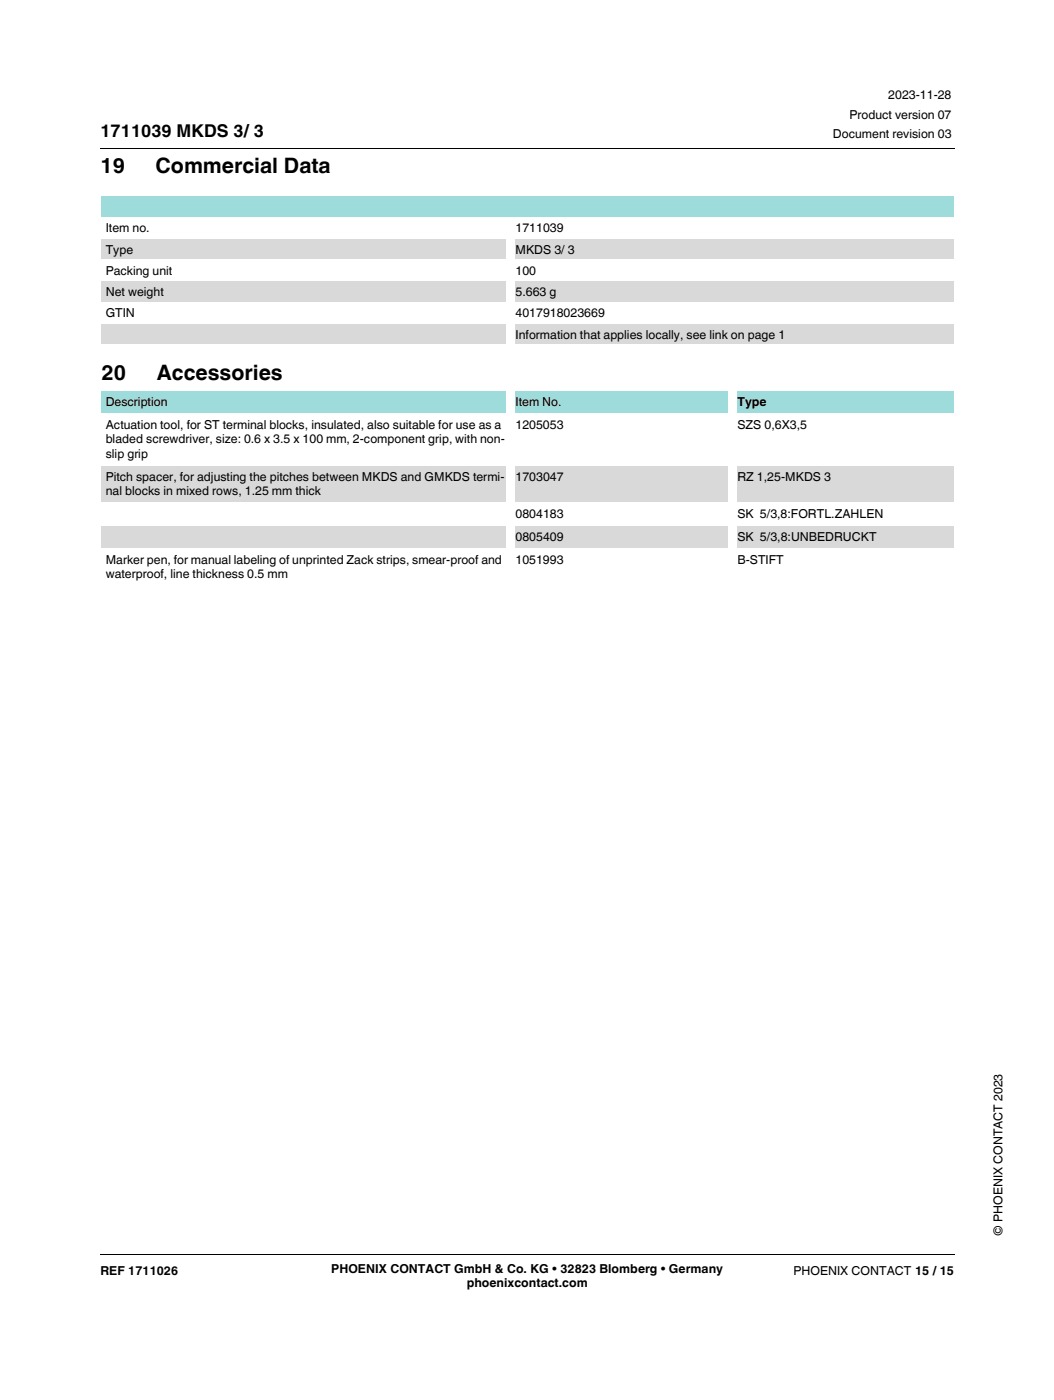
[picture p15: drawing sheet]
<svg xmlns="http://www.w3.org/2000/svg" width="210mm" height="279mm" viewBox="0 0 210 279" stroke-linecap="round" stroke-linejoin="round" font-family="sans-serif">
<defs><g id="words">
<g font-size="4.2">
<text x="20" y="34.4">19</text>
<text x="31" y="34.4">Commercial Data</text>
<text x="20.2" y="75.7">20</text>
<text x="31.2" y="75.7">Accessories</text>
</g>
<text font-size="3.5" x="20" y="27.4">1711039 MKDS 3/ 3</text>
<g font-size="2.5">
<text x="169.2" y="23.7">Product version 07</text>
<text x="176.9" y="19.7">2023-11-28</text>
<text x="165.9" y="27.5">Document revision 03</text>
<text x="21.1" y="46.3">Item no.</text>
<text x="102.7" y="46.3">1711039</text>
<text x="21.1" y="50.6">Type</text>
<text x="102.7" y="50.6">MKDS 3/ 3</text>
<text x="21.1" y="54.8">Packing unit</text>
<text x="21.1" y="59">Net weight</text>
<text x="102.7" y="59">5.663 g</text>
<text x="102.7" y="54.8">100</text>
<text x="21.1" y="63.3">GTIN</text>
<text x="102.7" y="63.3">4017918023669</text>
<text x="102.7" y="67.5">Information that applies locally, see link on page 1</text>
<text x="21.1" y="80.9">Description</text>
<text x="102.7" y="80.9">Item No.</text>
<text x="146.9" y="80.9">Type</text>
<text x="21.1" y="85.5">Actuation tool, for ST terminal blocks, insulated, also suitable for use as a</text>
<text x="21.1" y="88.4">bladed screwdriver, size: 0.6 x 3.5 x 100 mm, 2-component grip, with non-</text>
<text x="102.7" y="85.5">1205053</text>
<text x="146.8" y="85.5">SZS 0,6X3,5</text>
<text x="21.1" y="91.2">slip grip</text>
<text x="21.1" y="95.8">Pitch spacer, for adjusting the pitches between MKDS and GMKDS termi-</text>
<text x="102.7" y="95.8">1703047</text>
<text x="146.9" y="95.8">RZ 1,25-MKDS 3</text>
<text x="21.1" y="98.6">nal blocks in mixed rows, 1.25 mm thick</text>
<text x="102.7" y="103.2">0804183</text>
<text x="102.7" y="107.8">0805409</text>
<text x="146.9" y="107.8">SK 5/3,8:UNBEDRUCKT</text>
<text x="146.9" y="103.2">SK 5/3,8:FORTL.ZAHLEN</text>
<text x="21.1" y="112.4">Marker pen, for manual labeling of unprinted Zack strips, smear-proof and</text>
<text x="102.7" y="112.4">1051993</text>
<text x="146.8" y="112.4">B-STIFT</text>
<text x="21.1" y="115.2">waterproof, line thickness 0.5 mm</text>
<text x="199.6" y="246.3" transform="rotate(-90 199.6 246.3)">© PHOENIX CONTACT 2023</text>
<text x="20" y="254.2">REF 1711026</text>
<text x="66" y="253.8">PHOENIX CONTACT GmbH &amp; Co. KG • 32823 Blomberg • Germany</text>
<text x="92.9" y="256.6">phoenixcontact.com</text>
<text x="158" y="254.2">PHOENIX CONTACT 15 / 15</text>
</g>
</g></defs>
<path d="M19.9 250l.1 .1z" fill="#000"/>
<path d="M20 250h170.1" fill="none" stroke="#000" stroke-width=".2"/>
<path d="M20 252.1h170v9.9h-170z" fill="#fff"/>
<path d="M19.9 29.4l.1 .2z" fill="#000"/>
<path d="M20 29.5h170.1" fill="none" stroke="#000" stroke-width=".2"/>
<path d="M20 39h170v4.3h-170z" fill="#9edbdb"/>
<g fill="#d9d9d9">
<path d="M20 47.5h81.6v4.2h-81.6z"/>
<path d="M101.6 47.5h88.4v4.2h-88.4z"/>
<path d="M20 56h81.6v4.2h-81.6z"/>
<path d="M101.6 56h88.4v4.2h-88.4z"/>
<path d="M20 64.4h170v4.3h-170z"/>
</g>
<g fill="#fff">
<path d="M20 39.1v29.5z"/>
<path d="M100.7 43.2h1.8v25.5h-1.8z"/>
<path d="M190 39.1v29.5z"/>
<path d="M20 39l170 .1z"/>
<path d="M20 43.2l170 .1z"/>
<path d="M20 47.5h170z"/>
<path d="M20 51.7l170 .1z"/>
<path d="M20 55.9l170 .1z"/>
<path d="M20 60.2h170z"/>
<path d="M20 64.4l170 .1z"/>
<path d="M20 68.6l170 .1z"/>
</g>
<g fill="#9edbdb">
<path d="M20 77.9h81.6v4.6h-81.6z"/>
<path d="M101.6 77.9h44.2v4.6h-44.2z"/>
<path d="M145.8 77.9h44.2v4.6h-44.2z"/>
</g>
<g fill="#d9d9d9">
<path d="M20 92.7h81.6v7.4h-81.6z"/>
<path d="M101.6 92.7h44.2v7.4h-44.2z"/>
<path d="M145.8 92.7h44.2v7.4h-44.2z"/>
<path d="M20 104.7h125.8v4.6h-125.8z"/>
<path d="M145.8 104.7h44.2v4.6h-44.2z"/>
</g>
<g fill="#fff">
<path d="M20 77.9v38.8z"/>
<path d="M100.7 77.9h1.8v38.8h-1.8z"/>
<path d="M144.9 77.9h1.8v38.8h-1.8z"/>
<path d="M190 77.9v38.8z"/>
<path d="M20 77.9h170z"/>
<path d="M20 82.5h170z"/>
<path d="M20 92.7l170 .1z"/>
<path d="M20 100.1l170 .1z"/>
<path d="M20 104.7l170 .1z"/>
<path d="M20 109.3h170z"/>
<path d="M20 116.7h170z"/>
</g>
<use href="#words"/>
</svg>
